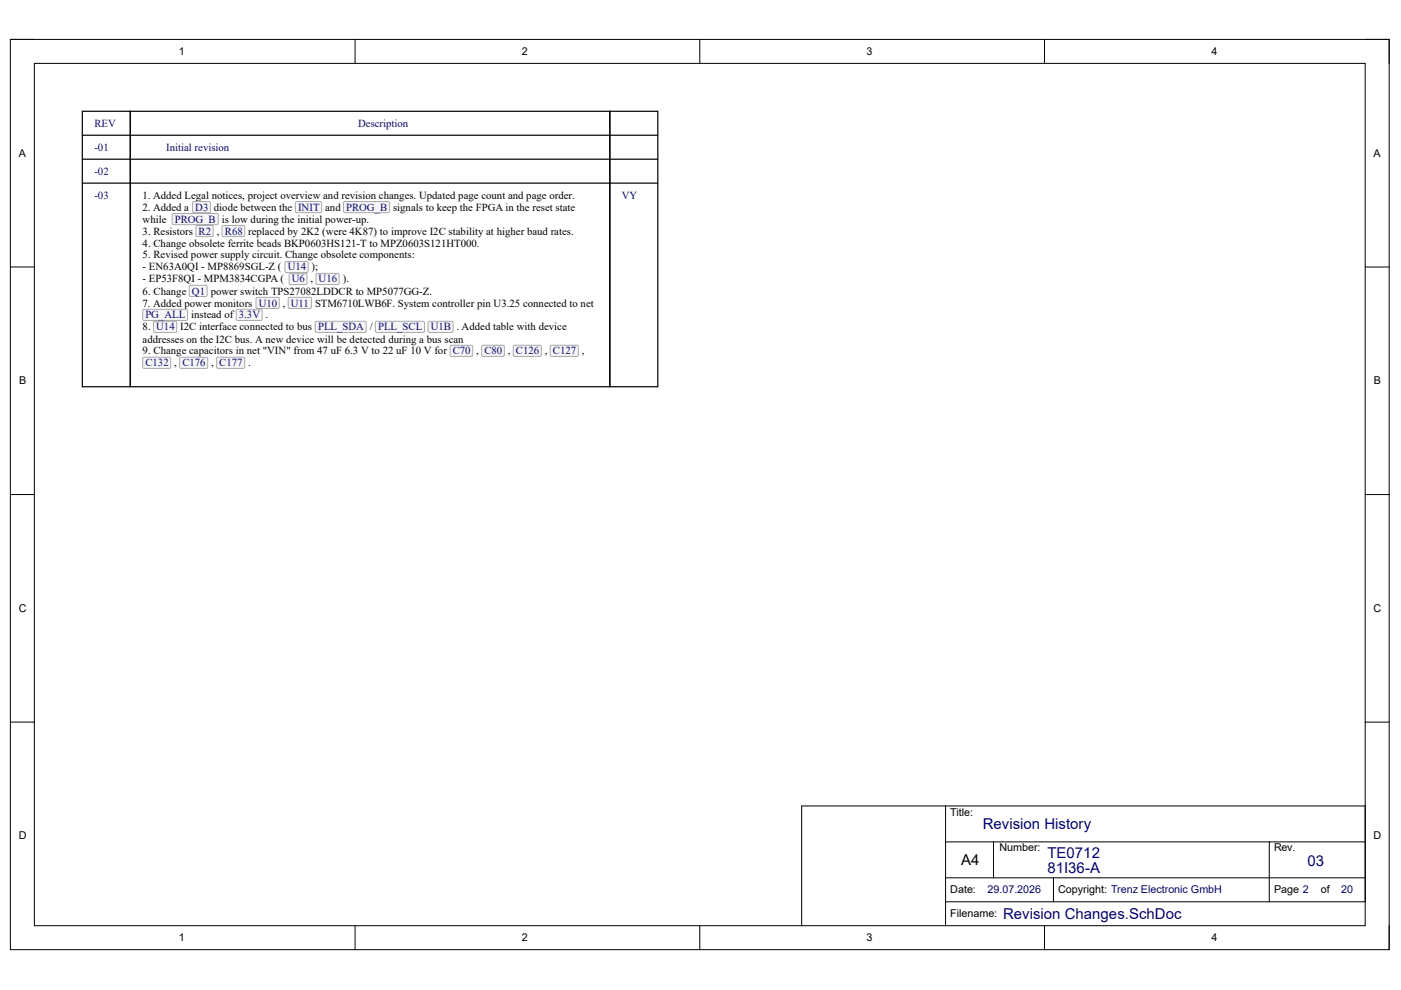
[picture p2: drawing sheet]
<svg xmlns="http://www.w3.org/2000/svg" width="297mm" height="210mm" viewBox="0 0 297 210" stroke-linecap="round" stroke-linejoin="round" font-family="sans-serif">
<defs><g id="words">
<g font-size="3.2" fill="#000081">
<text x="208.4" y="175.8">Revision History</text>
<text x="222.1" y="185.2">81I36-A</text>
<text x="222.1" y="181.9">TE0712</text>
<text x="277.2" y="183.6">03</text>
<text x="212.7" y="194.8">Revision Changes.SchDoc</text>
</g>
<text font-size="3.2" x="203.8" y="183.4">A4</text>
<g font-size="2.3">
<text x="37.9" y="11.7">1</text>
<text x="110.7" y="11.7">2</text>
<text x="183.7" y="11.7">3</text>
<text x="256.8" y="11.7">4</text>
<text x="4" y="33.3">A</text>
<text x="291.2" y="33.3">A</text>
<text x="30.2" y="42.1">1. Added Legal notices, project overview and revision changes. Updated page count and page order.</text>
<text x="30.2" y="44.7">2. Added a D3 diode between the INIT and PROG_B signals to keep the FPGA in the reset state</text>
<text x="30.2" y="47.3">while</text>
<text x="30.2" y="49.7">3. Resistors R2 , R68 replaced by 2K2 (were 4K87) to improve I2C stability at higher baud rates.</text>
<text x="30.2" y="52.3">4. Change obsolete ferrite beads BKP0603HS121-T to MPZ0603S121HT000.</text>
<text x="30.2" y="54.8">5. Revised power supply circuit. Change obsolete components:</text>
<text x="30.2" y="57.3">- EN63A0QI - MP8869SGL-Z ( U14 );</text>
<text x="30.2" y="59.9">- EP53F8QI - MPM3834CGPA (</text>
<text x="30.2" y="62.5">6. Change Q1 power switch TPS27082LDDCR to MP5077GG-Z.</text>
<text x="30.2" y="65">7. Added power monitors U10 , U11 STM6710LWB6F. System controller pin U3.25 connected to net</text>
<text x="30.2" y="70.1">8. U14 I2C interface connected to bus PLL_SDA / PLL_SCL</text>
<text x="30.2" y="72.7">addresses on the I2C bus. A new device will be detected during a bus scan</text>
<text x="30.2" y="75.1">9. Change capacitors in net &quot;VIN&quot; from 47 uF 6.3 V to 22 uF 10 V for C70 , C80 , C126 , C127 ,</text>
<text x="4.1" y="81.5">B</text>
<text x="291.3" y="81.5">B</text>
<text x="4" y="129.7">C</text>
<text x="291.2" y="129.7">C</text>
<text x="201.5" y="172.9">Title:</text>
<text x="4" y="178">D</text>
<text x="291.2" y="178">D</text>
<text x="211.9" y="180.5">Number:</text>
<text x="270.1" y="180.5">Rev.</text>
<text x="201.5" y="189.4">Date:</text>
<text x="224.4" y="189.4">Copyright: Trenz Electronic GmbH</text>
<text x="270.1" y="189.4">Page 2</text>
<text x="280" y="189.4">of</text>
<text x="201.5" y="194.5">Filename:</text>
<text x="37.9" y="199.6">1</text>
<text x="110.7" y="199.6">2</text>
<text x="183.7" y="199.6">3</text>
<text x="256.8" y="199.6">4</text>
</g>
<g font-size="2.3" fill="#000081">
<text x="20" y="26.9">REV</text>
<text x="75.9" y="26.9">Description</text>
<text x="20" y="31.9">-01</text>
<text x="35.2" y="31.9">Initial revision</text>
<text x="20" y="37.1">-02</text>
<text x="20" y="42.1">-03</text>
<text x="131.8" y="42.1">VY</text>
<text x="209.4" y="189.4">29.07.2026</text>
<text x="284.3" y="189.4">20</text>
</g>
<g font-size="2.3" fill="#00008c">
<text x="37.1" y="47.2">PROG_B is low during the initial power-up.</text>
<text x="61.9" y="59.9">U6 , U16 ).</text>
<text x="30.8" y="67.5">PG_ALL instead of 3.3V .</text>
<text x="91.3" y="70.1">U1B . Added table with device</text>
<text x="30.8" y="77.7">C132 , C176 , C177 .</text>
</g>
</g></defs>
<path d="M2.2 8.4h292.3v193h-292.3z" fill="none" stroke="#000" stroke-width=".21"/>
<path d="M7.3 13.4h282.1v182.9h-282.1z" fill-rule="evenodd" fill="#fff"/>
<g fill="none" stroke="#000" stroke-width=".21">
<path d="M2.2 8.4h5.1M7.3 13.4h282.1v182.9h-282.1zM75.3 8.4v5M148.4 8.4v5M221.4 8.4v5M289.4 8.4h5.1v5M2.2 56.6h5.1M289.4 56.6h5.1M2.2 104.9h5.1M289.4 104.9h5.1M2.2 153.1h5.1M289.4 153.1h5.1"/>
<path d="M200.5 170.9v25.4M200.5 178.5h88.9M210.6 178.5v7.6M269.1 178.5v12.7M75.3 196.3v5.1M148.4 196.3v5.1M200.5 191.2h88.9v-20.3h-119.4v25.4M200.5 186.1h88.9M221.4 196.3v5.1M223.4 186.1v5.1M294.5 196.3v5.1"/>
</g>
<path d="M30.2 40.1h96.6v40.6h-96.6z" fill-rule="evenodd" fill="#fff"/>
<path d="M30.2 40.1h96.6v40.6h-96.6z" fill="none" stroke="#fff" stroke-width=".21"/>
<path d="M40.9 42.9l.2-.2 3.4 .1 .1 .2v1.9l-.3 .2h-3.3l-.2-.3z" fill="#f6f6f6"/>
<path d="M40.9 42.9l.2-.2 3.4 .1 .1 .2v1.9l-.3 .2h-3.3l-.2-.3z" fill="none" stroke="#aaa" stroke-width=".21"/>
<path d="M62.7 42.9l.2-.2 5.1 .1 .2 .2v1.9l-.3 .2h-5.1l-.2-.3z" fill="#f6f6f6"/>
<path d="M62.7 42.9l.2-.2 5.1 .1 .2 .2v1.9l-.3 .2h-5.1l-.2-.3z" fill="none" stroke="#aaa" stroke-width=".21"/>
<path d="M72.9 42.9l.2-.2h9.2l.3 .3v1.8l-.3 .3h-9.2l-.3-.3z" fill="#f6f6f6"/>
<path d="M72.9 42.9l.2-.2h9.2l.3 .3v1.8l-.3 .3h-9.2l-.3-.3z" fill="none" stroke="#aaa" stroke-width=".21"/>
<path d="M36.5 45.4l.3-.1h9.2l.3 .3v1.7l-.3 .3h-9.2l-.3-.3z" fill="#f6f6f6"/>
<path d="M36.5 45.4l.3-.1h9.2l.3 .3v1.7l-.3 .3h-9.2l-.3-.3z" fill="none" stroke="#aaa" stroke-width=".21"/>
<path d="M41.6 48l.2-.2h3.2l.2 .3-.1 1.9-.2 .2-3.2-.1-.2-.2z" fill="#f6f6f6"/>
<path d="M41.6 48l.2-.2h3.2l.2 .3-.1 1.9-.2 .2-3.2-.1-.2-.2z" fill="none" stroke="#aaa" stroke-width=".21"/>
<path d="M47.1 48l.3-.2h4.3l.2 .3-.1 1.9-.2 .2-4.4-.1-.1-.2z" fill="#f6f6f6"/>
<path d="M47.1 48l.3-.2h4.3l.2 .3-.1 1.9-.2 .2-4.4-.1-.1-.2z" fill="none" stroke="#aaa" stroke-width=".21"/>
<path d="M60.4 55.6l.3-.2 4.5 .1 .1 .2v1.9l-.3 .2h-4.4l-.2-.3z" fill="#f6f6f6"/>
<path d="M60.4 55.6l.3-.2 4.5 .1 .1 .2v1.9l-.3 .2h-4.4l-.2-.3z" fill="none" stroke="#aaa" stroke-width=".21"/>
<path d="M61.3 58.1l.3-.1h3.3l.2 .3-.1 1.9-.2 .1h-3.4l-.1-.3z" fill="#f6f6f6"/>
<path d="M61.3 58.1l.3-.1h3.3l.2 .3-.1 1.9-.2 .1h-3.4l-.1-.3z" fill="none" stroke="#aaa" stroke-width=".21"/>
<path d="M67 58.1l.3-.1h4.5l.1 .3v1.9l-.3 .1h-4.5l-.1-.3z" fill="#f6f6f6"/>
<path d="M67 58.1l.3-.1h4.5l.1 .3v1.9l-.3 .1h-4.5l-.1-.3z" fill="none" stroke="#aaa" stroke-width=".21"/>
<path d="M40.2 60.6l.2-.1h3.4l.1 .3v1.9l-.3 .2-3.3-.1-.2-.2z" fill="#f6f6f6"/>
<path d="M40.2 60.6l.2-.1h3.4l.1 .3v1.9l-.3 .2-3.3-.1-.2-.2z" fill="none" stroke="#aaa" stroke-width=".21"/>
<path d="M54.3 63.2l.3-.2 4.5 .1 .1 .2v2l-.3 .1h-4.5l-.1-.3z" fill="#f6f6f6"/>
<path d="M54.3 63.2l.3-.2 4.5 .1 .1 .2v2l-.3 .1h-4.5l-.1-.3z" fill="none" stroke="#aaa" stroke-width=".21"/>
<path d="M61.1 63.2l.3-.2 4.5 .1 .1 .2v2l-.3 .1h-4.4l-.2-.3z" fill="#f6f6f6"/>
<path d="M61.1 63.2l.3-.2 4.5 .1 .1 .2v2l-.3 .1h-4.4l-.2-.3z" fill="none" stroke="#aaa" stroke-width=".21"/>
<path d="M30.3 65.7l.2-.1h9l.3 .3v1.8l-.3 .2h-9l-.3-.2z" fill="#f6f6f6"/>
<path d="M30.3 65.7l.2-.1h9l.3 .3v1.8l-.3 .2h-9l-.3-.2z" fill="none" stroke="#aaa" stroke-width=".21"/>
<path d="M50.1 65.7l.3-.1h5l.2 .3-.1 1.9-.2 .1h-5.1l-.1-.2z" fill="#f6f6f6"/>
<path d="M50.1 65.7l.3-.1h5l.2 .3-.1 1.9-.2 .1h-5.1l-.1-.2z" fill="none" stroke="#aaa" stroke-width=".21"/>
<path d="M32.6 68.3l.2-.2 4.5 .1 .2 .2-.1 1.9-.2 .2-4.5-.1-.2-.2z" fill="#f6f6f6"/>
<path d="M32.6 68.3l.2-.2 4.5 .1 .2 .2-.1 1.9-.2 .2-4.5-.1-.2-.2z" fill="none" stroke="#aaa" stroke-width=".21"/>
<path d="M66.9 68.3l.2-.2h10.2l.3 .3v1.8l-.3 .3h-10.2l-.3-.3z" fill="#f6f6f6"/>
<path d="M66.9 68.3l.2-.2h10.2l.3 .3v1.8l-.3 .3h-10.2l-.3-.3z" fill="none" stroke="#aaa" stroke-width=".21"/>
<path d="M79.6 68.3l.3-.2h9.8l.3 .3v1.8l-.3 .3h-9.8l-.3-.3z" fill="#f6f6f6"/>
<path d="M79.6 68.3l.3-.2h9.8l.3 .3v1.8l-.3 .3h-9.8l-.3-.3z" fill="none" stroke="#aaa" stroke-width=".21"/>
<path d="M90.8 68.3l.2-.2 4.9 .1 .2 .2-.1 1.9-.2 .2-4.9-.1-.2-.2z" fill="#f6f6f6"/>
<path d="M90.8 68.3l.2-.2 4.9 .1 .2 .2-.1 1.9-.2 .2-4.9-.1-.2-.2z" fill="none" stroke="#aaa" stroke-width=".21"/>
<path d="M95.5 73.3l.2-.1h4.4l.1 .3v1.9l-.3 .2-4.3-.1-.2-.2z" fill="#f6f6f6"/>
<path d="M95.5 73.3l.2-.1h4.4l.1 .3v1.9l-.3 .2-4.3-.1-.2-.2z" fill="none" stroke="#aaa" stroke-width=".21"/>
<path d="M102.2 73.3l.2-.1h4.4l.1 .3v1.9l-.3 .2-4.3-.1-.2-.2z" fill="#f6f6f6"/>
<path d="M102.2 73.3l.2-.1h4.4l.1 .3v1.9l-.3 .2-4.3-.1-.2-.2z" fill="none" stroke="#aaa" stroke-width=".21"/>
<path d="M108.9 73.3l.2-.1h5.5l.2 .3-.1 1.9-.2 .2-5.5-.1-.2-.2z" fill="#f6f6f6"/>
<path d="M108.9 73.3l.2-.1h5.5l.2 .3-.1 1.9-.2 .2-5.5-.1-.2-.2z" fill="none" stroke="#aaa" stroke-width=".21"/>
<path d="M116.7 73.3l.3-.1h5.5l.1 .3v1.9l-.3 .2-5.5-.1-.1-.2z" fill="#f6f6f6"/>
<path d="M116.7 73.3l.3-.1h5.5l.1 .3v1.9l-.3 .2-5.5-.1-.1-.2z" fill="none" stroke="#aaa" stroke-width=".21"/>
<path d="M30.3 75.9l.2-.2 5.6 .1 .1 .2v2l-.3 .1h-5.5l-.2-.3z" fill="#f6f6f6"/>
<path d="M30.3 75.9l.2-.2 5.6 .1 .1 .2v2l-.3 .1h-5.5l-.2-.3z" fill="none" stroke="#aaa" stroke-width=".21"/>
<path d="M38.1 75.9l.3-.2 5.5 .1 .1 .2v2l-.3 .1h-5.5l-.1-.3z" fill="#f6f6f6"/>
<path d="M38.1 75.9l.3-.2 5.5 .1 .1 .2v2l-.3 .1h-5.5l-.1-.3z" fill="none" stroke="#aaa" stroke-width=".21"/>
<path d="M46 75.9l.2-.2 5.5 .1 .2 .2-.1 2-.2 .1h-5.5l-.2-.3z" fill="#f6f6f6"/>
<path d="M46 75.9l.2-.2 5.5 .1 .2 .2-.1 2-.2 .1h-5.5l-.2-.3z" fill="none" stroke="#aaa" stroke-width=".21"/>
<path d="M17.5 23.6h10.1v58.4h-10.1zM17.5 28.7h122M17.5 33.8h122M17.5 38.8h122M27.6 23.6h101.7v58.4h-101.7zM129.3 23.6h10.2v58.4h-10.2z" fill="none" stroke="#000" stroke-width=".25"/>
<use href="#words"/>
</svg>
